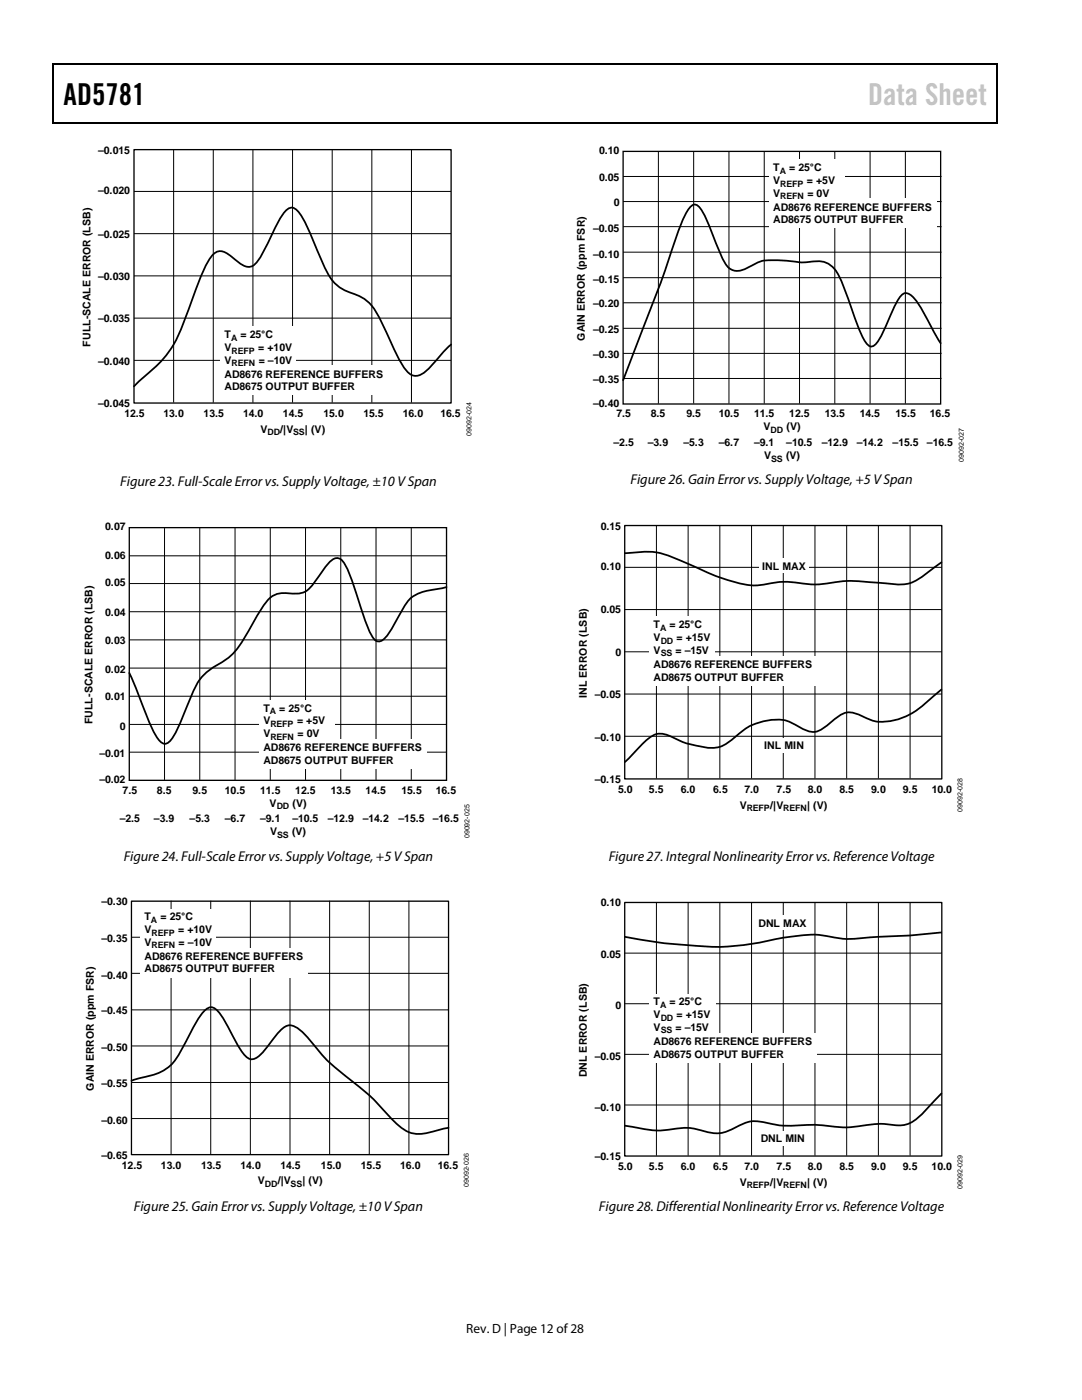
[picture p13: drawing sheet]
<svg xmlns="http://www.w3.org/2000/svg" width="216mm" height="279mm" viewBox="0 0 216 279" stroke-linecap="round" stroke-linejoin="round" font-family="sans-serif">
<defs><g id="words">
<text font-size="6" x="12.7" y="20.9">AD5781</text>
<text font-size="6" fill="#c1c1c1" x="173.2" y="20.9">Data Sheet</text>
<g font-size="2.8">
<text x="24" y="96.9">Figure 23. Full-Scale Error vs. Supply Voltage, ±10 V Span</text>
<text x="125.8" y="96.7">Figure 26. Gain Error vs. Supply Voltage, +5 V Span</text>
<text x="24.7" y="171.8">Figure 24. Full-Scale Error vs. Supply Voltage, +5 V Span</text>
<text x="121.5" y="171.7">Figure 27. IntegralNonlinearityError vs. Reference Voltage</text>
<text x="26.7" y="241.6">Figure 25. Gain Error vs. Supply Voltage, ±10 V Span</text>
<text x="119.5" y="241.7">Figure 28. DifferentialNonlinearityError vs. Reference Voltage</text>
</g>
<text font-size="2.7" x="93" y="266">Rev. D | Page 12 of28</text>
<g font-size="2.1">
<text x="19.6" y="30.7">–0.015</text>
<text x="119.5" y="30.7">0.10</text>
<text x="154.3" y="34.2">T</text>
<text x="157.5" y="34.2">= 25°C</text>
<text x="19.6" y="38.6">–0.020</text>
<text x="119.5" y="36.1">0.05</text>
<text x="122.5" y="41.2">0</text>
<text x="154.3" y="36.7">V</text>
<text x="154.3" y="39.2">V</text>
<text x="161" y="36.7">= +5V</text>
<text x="161.1" y="39.2">= 0V</text>
<text x="19.6" y="47.4">–0.025</text>
<text x="118.4" y="46.4">–0.05</text>
<text x="154.3" y="42">AD8676 REFERENCE BUFFERS</text>
<text x="154.3" y="44.6">AD8675 OUTPUT BUFFER</text>
<text x="118.4" y="51.4">–0.10</text>
<text x="19.6" y="55.8">–0.030</text>
<text x="118.4" y="56.4">–0.15</text>
<text x="19.6" y="64.3">–0.035</text>
<text x="118.4" y="61.4">–0.20</text>
<text x="18.1" y="69.2" transform="rotate(-90 18.1 69.2)">FULL-SCALE ERROR (LSB)</text>
<text x="44.8" y="67.5">T</text>
<text x="44.8" y="70">V</text>
<text x="48" y="67.5">= 25°C</text>
<text x="51.5" y="70">= +10V</text>
<text x="116.7" y="68" transform="rotate(-90 116.7 68)">GAIN ERROR (ppm FSR)</text>
<text x="118.4" y="71.4">–0.30</text>
<text x="118.4" y="66.4">–0.25</text>
<text x="19.6" y="72.9">–0.040</text>
<text x="44.8" y="75.4">AD8676 REFERENCE BUFFERS</text>
<text x="44.8" y="77.9">AD8675 OUTPUT BUFFER</text>
<text x="44.8" y="72.6">V</text>
<text x="51.6" y="72.6">= –10V</text>
<text x="118.4" y="76.5">–0.35</text>
<text x="19.6" y="81.2">–0.045</text>
<text x="24.8" y="83.3">12.5</text>
<text x="32.6" y="83.3">13.0</text>
<text x="40.6" y="83.3">13.5</text>
<text x="48.5" y="83.3">14.0</text>
<text x="56.5" y="83.3">14.5</text>
<text x="64.6" y="83.3">15.0</text>
<text x="72.5" y="83.3">15.5</text>
<text x="80.4" y="83.3">16.0</text>
<text x="87.9" y="83.3">16.5</text>
<text x="118.4" y="81.2">–0.40</text>
<text x="123" y="83.3">7.5</text>
<text x="129.9" y="83.3">8.5</text>
<text x="137" y="83.3">9.5</text>
<text x="143.4" y="83.3">10.5</text>
<text x="150.5" y="83.3">11.5</text>
<text x="157.5" y="83.3">12.5</text>
<text x="164.6" y="83.3">13.5</text>
<text x="171.5" y="83.3">14.5</text>
<text x="178.7" y="83.3">15.5</text>
<text x="185.6" y="83.3">16.5</text>
<text x="52" y="86.4">V</text>
<text x="55.9" y="86.4">/|V</text>
<text x="60.8" y="86.4">| (V)</text>
<text x="122.4" y="89">–2.5</text>
<text x="129.3" y="89">–3.9</text>
<text x="136.4" y="89">–5.3</text>
<text x="143.4" y="89">–6.7</text>
<text x="150.5" y="89">–9.1</text>
<text x="152.4" y="85.9">V</text>
<text x="156.9" y="89">–10.5</text>
<text x="156.9" y="85.9">(V)</text>
<text x="164" y="89">–12.9</text>
<text x="171" y="89">–14.2</text>
<text x="178.1" y="89">–15.5</text>
<text x="185" y="89">–16.5</text>
<text x="152.5" y="91.6">V</text>
<text x="156.8" y="91.6">(V)</text>
<text x="21" y="105.8">0.07</text>
<text x="119.9" y="105.7">0.15</text>
<text x="21" y="111.6">0.06</text>
<text x="119.9" y="113.7">0.10</text>
<text x="152.1" y="113.7">INL MAX</text>
<text x="21" y="117">0.05</text>
<text x="21" y="122.9">0.04</text>
<text x="119.9" y="122.4">0.05</text>
<text x="130.4" y="125.4">T</text>
<text x="133.6" y="125.4">= 25°C</text>
<text x="21" y="128.6">0.03</text>
<text x="122.8" y="130.9">0</text>
<text x="130.4" y="130.5">V</text>
<text x="130.4" y="128">V</text>
<text x="134.8" y="130.5">= –15V</text>
<text x="135" y="128">= +15V</text>
<text x="21" y="134.2">0.02</text>
<text x="130.4" y="133.3">AD8676 REFERENCE BUFFERS</text>
<text x="130.4" y="135.8">AD8675 OUTPUT BUFFER</text>
<text x="21" y="139.7">0.01</text>
<text x="52.6" y="142.1">T</text>
<text x="55.7" y="142.1">= 25°C</text>
<text x="117.1" y="139.3" transform="rotate(-90 117.1 139.3)">INL ERROR (LSB)</text>
<text x="118.7" y="139.3">–0.05</text>
<text x="18.4" y="144.5" transform="rotate(-90 18.4 144.5)">FULL-SCALE ERROR (LSB)</text>
<text x="23.9" y="145.7">0</text>
<text x="52.6" y="149.9">AD8676 REFERENCE BUFFERS</text>
<text x="52.6" y="144.6">V</text>
<text x="52.6" y="147.1">V</text>
<text x="59.3" y="144.6">= +5V</text>
<text x="59.4" y="147.1">= 0V</text>
<text x="118.7" y="148">–0.10</text>
<text x="152.5" y="149.5">INL MIN</text>
<text x="19.8" y="151">–0.01</text>
<text x="52.6" y="152.5">AD8675 OUTPUT BUFFER</text>
<text x="19.8" y="156.3">–0.02</text>
<text x="24.5" y="158.4">7.5</text>
<text x="31.3" y="158.4">8.5</text>
<text x="38.4" y="158.4">9.5</text>
<text x="44.9" y="158.4">10.5</text>
<text x="51.9" y="158.4">11.5</text>
<text x="53.8" y="161">V</text>
<text x="58.4" y="161">(V)</text>
<text x="58.9" y="158.4">12.5</text>
<text x="66" y="158.4">13.5</text>
<text x="73" y="158.4">14.5</text>
<text x="80.1" y="158.4">15.5</text>
<text x="87" y="158.4">16.5</text>
<text x="118.7" y="156.2">–0.15</text>
<text x="123.3" y="158.3">5.0</text>
<text x="129.5" y="158.3">5.5</text>
<text x="135.9" y="158.3">6.0</text>
<text x="142.3" y="158.3">6.5</text>
<text x="147.6" y="161.4">V</text>
<text x="148.5" y="158.3">7.0</text>
<text x="153.7" y="161.4">/|V</text>
<text x="155" y="158.3">7.5</text>
<text x="161.1" y="161.4">| (V)</text>
<text x="161.2" y="158.3">8.0</text>
<text x="167.5" y="158.3">8.5</text>
<text x="173.8" y="158.3">9.0</text>
<text x="180.2" y="158.3">9.5</text>
<text x="185.9" y="158.3">10.0</text>
<text x="23.9" y="164.1">–2.5</text>
<text x="30.7" y="164.1">–3.9</text>
<text x="37.8" y="164.1">–5.3</text>
<text x="44.9" y="164.1">–6.7</text>
<text x="51.9" y="164.1">–9.1</text>
<text x="53.9" y="166.7">V</text>
<text x="58.3" y="166.7">(V)</text>
<text x="58.3" y="164.1">–10.5</text>
<text x="65.4" y="164.1">–12.9</text>
<text x="72.4" y="164.1">–14.2</text>
<text x="79.5" y="164.1">–15.5</text>
<text x="86.4" y="164.1">–16.5</text>
<text x="20.3" y="180.7">–0.30</text>
<text x="28.8" y="183.7">T</text>
<text x="32" y="183.7">= 25°C</text>
<text x="119.9" y="180.8">0.10</text>
<text x="151.4" y="185">DNL MAX</text>
<text x="20.3" y="187.9">–0.35</text>
<text x="28.8" y="191.5">AD8676 REFERENCE BUFFERS</text>
<text x="28.8" y="186.2">V</text>
<text x="28.8" y="188.7">V</text>
<text x="35.5" y="186.2">= +10V</text>
<text x="35.6" y="188.7">= –10V</text>
<text x="119.9" y="191.1">0.05</text>
<text x="20.3" y="195.3">–0.40</text>
<text x="28.8" y="194.1">AD8675 OUTPUT BUFFER</text>
<text x="20.3" y="202.3">–0.45</text>
<text x="122.8" y="201.3">0</text>
<text x="130.4" y="203.2">V</text>
<text x="130.4" y="200.7">T</text>
<text x="133.6" y="200.7">= 25°C</text>
<text x="135" y="203.2">= +15V</text>
<text x="20.3" y="209.8">–0.50</text>
<text x="130.4" y="205.7">V</text>
<text x="130.4" y="208.5">AD8676 REFERENCE BUFFERS</text>
<text x="134.8" y="205.7">= –15V</text>
<text x="117.1" y="215" transform="rotate(-90 117.1 215)">DNL ERROR (LSB)</text>
<text x="118.7" y="211.5">–0.05</text>
<text x="130.4" y="211.1">AD8675 OUTPUT BUFFER</text>
<text x="18.7" y="217.7" transform="rotate(-90 18.7 217.7)">GAIN ERROR (ppm FSR)</text>
<text x="20.3" y="217">–0.55</text>
<text x="118.7" y="221.8">–0.10</text>
<text x="20.3" y="224.3">–0.60</text>
<text x="151.8" y="227.9">DNL MIN</text>
<text x="20.3" y="231.2">–0.65</text>
<text x="24.3" y="233.3">12.5</text>
<text x="32.1" y="233.3">13.0</text>
<text x="40.1" y="233.3">13.5</text>
<text x="48" y="233.3">14.0</text>
<text x="56" y="233.3">14.5</text>
<text x="64" y="233.3">15.0</text>
<text x="72" y="233.3">15.5</text>
<text x="79.9" y="233.3">16.0</text>
<text x="87.4" y="233.3">16.5</text>
<text x="118.7" y="231.5">–0.15</text>
<text x="123.3" y="233.6">5.0</text>
<text x="129.5" y="233.6">5.5</text>
<text x="135.9" y="233.6">6.0</text>
<text x="142.3" y="233.6">6.5</text>
<text x="148.5" y="233.6">7.0</text>
<text x="155" y="233.6">7.5</text>
<text x="161.2" y="233.6">8.0</text>
<text x="167.5" y="233.6">8.5</text>
<text x="173.8" y="233.6">9.0</text>
<text x="180.2" y="233.6">9.5</text>
<text x="185.9" y="233.6">10.0</text>
<text x="51.5" y="236.4">V</text>
<text x="55.4" y="236.4">/|V</text>
<text x="60.3" y="236.4">| (V)</text>
<text x="147.6" y="236.6">V</text>
<text x="153.7" y="236.6">/|V</text>
<text x="161.1" y="236.6">| (V)</text>
</g>
<g font-size="1.8">
<text x="155.6" y="34.7">A</text>
<text x="155.7" y="37.2">REFP</text>
<text x="155.7" y="39.8">REFN</text>
<text x="46.1" y="68">A</text>
<text x="46.2" y="70.6">REFP</text>
<text x="46.2" y="73.1">REFN</text>
<text x="53.4" y="86.9">DD</text>
<text x="58.5" y="86.9">SS</text>
<text x="153.8" y="86.4">DD</text>
<text x="153.9" y="92.1">SS</text>
<text x="131.7" y="126">A</text>
<text x="131.8" y="131">SS</text>
<text x="131.8" y="128.5">DD</text>
<text x="53.8" y="142.6">A</text>
<text x="54" y="145.1">REFP</text>
<text x="54" y="147.6">REFN</text>
<text x="55.2" y="161.5">DD</text>
<text x="149" y="161.9">REFP</text>
<text x="156.3" y="161.9">REFN</text>
<text x="55.3" y="167.3">SS</text>
<text x="30.1" y="184.2">A</text>
<text x="30.2" y="186.7">REFP</text>
<text x="30.2" y="189.2">REFN</text>
<text x="131.7" y="201.2">A</text>
<text x="131.8" y="203.7">DD</text>
<text x="131.8" y="206.3">SS</text>
<text x="52.9" y="236.9">DD</text>
<text x="58" y="236.9">SS</text>
<text x="149" y="237.2">REFP</text>
<text x="156.3" y="237.2">REFN</text>
</g>
<g font-size="1.4">
<text x="94.1" y="87" transform="rotate(-90 94.1 87)">09092-024</text>
<text x="192.3" y="92.2" transform="rotate(-90 192.3 92.2)">09092-027</text>
<text x="192.1" y="162" transform="rotate(-90 192.1 162)">09092-028</text>
<text x="93.7" y="167.3" transform="rotate(-90 93.7 167.3)">09092-025</text>
<text x="93.6" y="237" transform="rotate(-90 93.6 237)">09092-026</text>
<text x="192.1" y="237.2" transform="rotate(-90 192.1 237.2)">09092-029</text>
</g>
</g></defs>
<path d="M10.5 12.7h.3v1h-.3zM10.5 12.7h.3v.3h-.3zM133.3 12.7h.3v.3h-.3zM198.8 12.7h.2v1h-.2zM198.8 12.7h.2v.3h-.2zM10.5 24.4h.3v.2h-.3zM133.1 24.4h.2v.2h-.2zM198.8 24.4h.2v.2h-.2z" fill="#000"/>
<path d="M10.7 13.7v10.7M10.8 12.8h122.5M133.6 12.8h65.2M198.9 13.7v10.7M10.8 24.5h188" fill="none" stroke="#000" stroke-width=".25"/>
<path d="M26.7 38.2h63.3M34.6 29.8v50.5M42.6 29.8v50.5M50.5 29.8v50.5M58.4 29.8v50.5M66.3 29.8v50.5M74.2 29.8v50.5M82.1 29.8v50.5M26.7 55.1h63.3M26.7 46.6h63.3M26.7 71.9h63.3M26.7 63.5h63.3" fill="none" stroke="#000" stroke-width=".2"/>
<path d="M26.7 29.9h63.3v50.5h-63.3z" fill="none" stroke="#000" stroke-width=".26"/>
<g fill="#fff">
<path d="M44 73h33.4v5.9h-33.4z"/>
<path d="M44 65.2h15v10.5h-15z"/>
</g>
<path d="M90 68.8l-1.4 1.3-1.5 1.7a10.5 10.5 0 0 1-3.6 3.1 2.41 2.41 0 0 1-2.6-1.2 75.4 75.4 0 0 1-4.9-9.7 9.1 9.1 0 0 0-4.7-5.1 8.9 8.9 0 0 1-6.2-5l-3.1-7a15.8 15.8 0 0 0-3-5.2l-.6-.2h-.6a6.8 6.8 0 0 0-2.5 3.1l-1.8 3.8a13.8 13.8 0 0 1-3 4.6 2.37 2.37 0 0 1-2.7-.5l-1.3-1a4.5 4.5 0 0 0-2.6-1.4 3.5 3.5 0 0 0-2.5 2.2 124.5 124.5 0 0 0-5.1 12.9 21.4 21.4 0 0 1-7.4 9.9l-2.2 2" fill="none" stroke="#000" stroke-width=".35"/>
<g fill="none" stroke="#000" stroke-width=".2">
<path d="M25.8 110.9h63.3M25.8 116.5h63.3M32.8 105.4v50.2M39.9 105.4v50.2M46.9 105.4v50.2M53.9 105.4v50.2M61 105.4v50.2M68 105.4v50.2M75 105.4v50.2M82.1 105.4v50.2M25.8 122.1h63.3M25.8 127.7h63.3"/>
<path d="M25.8 133.3h63.3M25.8 139h63.3M25.8 144.6h63.3M25.8 150.1h63.3"/>
</g>
<g fill="#fff">
<path d="M51.7 147.6h33.4v5.8h-33.4z"/>
<path d="M51.7 139.7h15.1v10.6h-15.1z"/>
</g>
<path d="M25.8 105.3h63.3v50.4h-63.3zM26.2 179.8h63.3v50.6h-63.3z" fill="none" stroke="#000" stroke-width=".26"/>
<path d="M89.1 117.2a26.8 26.8 0 0 0-6.2 1.6 6.3 6.3 0 0 0-2.6 2.8l-1.7 3.2a8.7 8.7 0 0 1-2.4 3l-.6 .2-.6-.1a7.7 7.7 0 0 1-1.9-3.5l-2.6-7.7a18.7 18.7 0 0 0-2-4.6 1.47 1.47 0 0 0-2.4-.2l-1.3 1.4-1.3 1.8a9.9 9.9 0 0 1-2.5 2.9 10.1 10.1 0 0 1-4.7 .4 4.3 4.3 0 0 0-3.6 2.3l-.7 1a75 75 0 0 1-5.1 8.3 17.7 17.7 0 0 1-4.9 3.6 10.1 10.1 0 0 0-3.7 5l-2.2 5.3a11.1 11.1 0 0 1-2.7 4.4l-.6 .1a3.8 3.8 0 0 1-2.1-2.3l-4.9-11.8" fill="none" stroke="#000" stroke-width=".35"/>
<g fill="none" stroke="#000" stroke-width=".2">
<path d="M34.1 179.8v50.5M42 179.8v50.5M50 179.8v50.5M57.9 179.8v50.5M65.8 179.8v50.5M73.7 179.8v50.5M81.6 179.8v50.5M26.2 194.3h63.2M26.2 187h63.2M26.2 216h63.2M26.2 208.7h63.2M26.2 201.5h63.2"/>
<path d="M26.2 223.2h63.2"/>
</g>
<g fill="#fff">
<path d="M28 189.2h33.4v5.8h-33.4z"/>
<path d="M28 181.3h15v10.6h-15z"/>
</g>
<path d="M26.2 215.7l.8-.3a17.8 17.8 0 0 0 6.3-2.2 15.8 15.8 0 0 0 4.1-6l.7-1.3a14.5 14.5 0 0 1 3.3-4.7l.6-.2a4 4 0 0 1 2.7 2.5l2 3.7a13 13 0 0 0 2.6 3.8 2 2 0 0 0 2.8-.6l2.2-2.7a9.2 9.2 0 0 1 2.8-2.9 2.87 2.87 0 0 1 2.9 .9l.7 .7a54.2 54.2 0 0 0 6.7 7l2.3 2a43.5 43.5 0 0 1 8.3 7.7l.7 .8a6.4 6.4 0 0 0 7.3 2l3.5-.8" fill="none" stroke="#000" stroke-width=".35"/>
<g fill="none" stroke="#000" stroke-width=".2">
<path d="M124.3 35.2h63.6M131.4 30.3v50.2M138.4 30.3v50.2M145.5 30.3v50.2M152.5 30.3v50.2M159.5 30.3v50.2M166.6 30.3v50.2M173.6 30.3v50.2M180.7 30.3v50.2M124.3 55.4h63.6M124.3 50.3h63.6M124.3 45.2h63.6"/>
<path d="M124.3 40.2h63.6M124.3 75.5h63.6M124.3 70.5h63.6M124.3 65.5h63.6M124.3 60.4h63.6"/>
</g>
<g fill="#fff">
<path d="M153.5 39.7h33.4v5.8h-33.4z"/>
<path d="M153.5 31.8h15v10.5h-15z"/>
</g>
<path d="M124.3 30.2h63.4v50.4h-63.4zM124.7 104.9h63.2v50.6h-63.2z" fill="none" stroke="#000" stroke-width=".26"/>
<path d="M187.7 68.5l-.6-.9a68.5 68.5 0 0 0-4.7-8 1.8 1.8 0 0 0-2.3-.9 19.5 19.5 0 0 0-3.2 6.1 14.6 14.6 0 0 1-2.2 3.9l-.5 .4h-.6a6.1 6.1 0 0 1-2.1-3.2l-2.7-7.6a13.2 13.2 0 0 0-3-5.3 5.7 5.7 0 0 0-4.7-.7h-1.6a26.1 26.1 0 0 0-7.7-.2l-2.1 1.1a3.6 3.6 0 0 1-4.2 .3 20.8 20.8 0 0 1-3.3-6.6l-.5-1.4a15.4 15.4 0 0 0-2.2-4.2l-.5-.4-.6-.1a4.8 4.8 0 0 0-2 2.7l-1 2.4a588.2 588.2 0 0 1-10.6 28.7l-.5 1.3" fill="none" stroke="#000" stroke-width=".35"/>
<g fill="none" stroke="#000" stroke-width=".2">
<path d="M124.7 113.2h63.2M131 104.8v50.6M137.3 104.8v50.6M143.6 104.8v50.6M150 104.8v50.6M156.3 104.8v50.6M162.6 104.8v50.6M168.9 104.8v50.6M175.3 104.8v50.6M181.6 104.8v50.6M124.7 138.5h63.2M124.7 130.1h63.2"/>
<path d="M124.7 121.7h63.2M124.7 146.9h63.2"/>
</g>
<g fill="#fff">
<path d="M129.6 131h33.4v5.8h-33.4z"/>
<path d="M129.6 123.1h13v10.5h-13z"/>
<path d="M151.5 111.5h9.9v2.8h-9.9z"/>
<path d="M152.1 147.5h8.6v2.8h-8.6z"/>
</g>
<path d="M124.7 110.4a25.5 25.5 0 0 1 7.1 0l2.3 .8a103.6 103.6 0 0 0 12.7 5 13.3 13.3 0 0 0 7.9 .1 25 25 0 0 1 7.1 .3l2.4-.1a28.4 28.4 0 0 1 10.3-.2h.8a19.1 19.1 0 0 0 6.3 .1 24.6 24.6 0 0 0 5.6-3.7l.7-.5M187.9 137.5l-.7 .6a23.4 23.4 0 0 1-7.2 5.2 9 9 0 0 1-8.2-.5 4 4 0 0 0-5 .5l-1.4 1.2a5.1 5.1 0 0 1-3.5 1.6l-2.1-.8a8.9 8.9 0 0 0-9-.9 14.9 14.9 0 0 0-5.1 3.5 6.3 6.3 0 0 1-6 1.1 16.4 16.4 0 0 1-5.9-2.1 3.8 3.8 0 0 0-4.9 .9l-4.2 4.3" fill="none" stroke="#000" stroke-width=".35"/>
<g fill="none" stroke="#000" stroke-width=".2">
<path d="M124.7 190.2h63.2M131 180v50.6M137.3 180v50.6M143.6 180v50.6M150 180v50.6M156.3 180v50.6M162.6 180v50.6M168.9 180v50.6M175.3 180v50.6M181.6 180v50.6M124.7 200.3h63.2M124.7 210.4h63.2"/>
<path d="M124.7 220.5h63.2"/>
</g>
<path d="M124.7 180.1h63.2v50.6h-63.2z" fill="none" stroke="#000" stroke-width=".26"/>
<g fill="#fff">
<path d="M129.6 206.2h33.4v5.8h-33.4z"/>
<path d="M129.6 198.3h13.2v10.5h-13.2z"/>
<path d="M151.3 182.7h9.8v2.9h-9.8z"/>
<path d="M151.9 225.9h8.5v2.8h-8.5z"/>
</g>
<path d="M187.9 186.1l-6.3 .6-7.9 .4a21.8 21.8 0 0 1-9.5-.4 30.8 30.8 0 0 0-8.7 .6 51 51 0 0 1-19.8 1.2l-3.9-.4-7.1-1.1M187.9 218.2a51.7 51.7 0 0 1-5.6 5.5 6 6 0 0 1-4.7 .7 30 30 0 0 0-7.9 .6l-3.1-.1a40.8 40.8 0 0 0-9.5-.2l-1.6-.1-1.6-.3a7.9 7.9 0 0 0-7.1 .7 7.4 7.4 0 0 1-7.1 .5 12.5 12.5 0 0 0-6.3 0 22.7 22.7 0 0 1-8-.7l-.7-.1" fill="none" stroke="#000" stroke-width=".35"/>
<use href="#words"/>
</svg>
